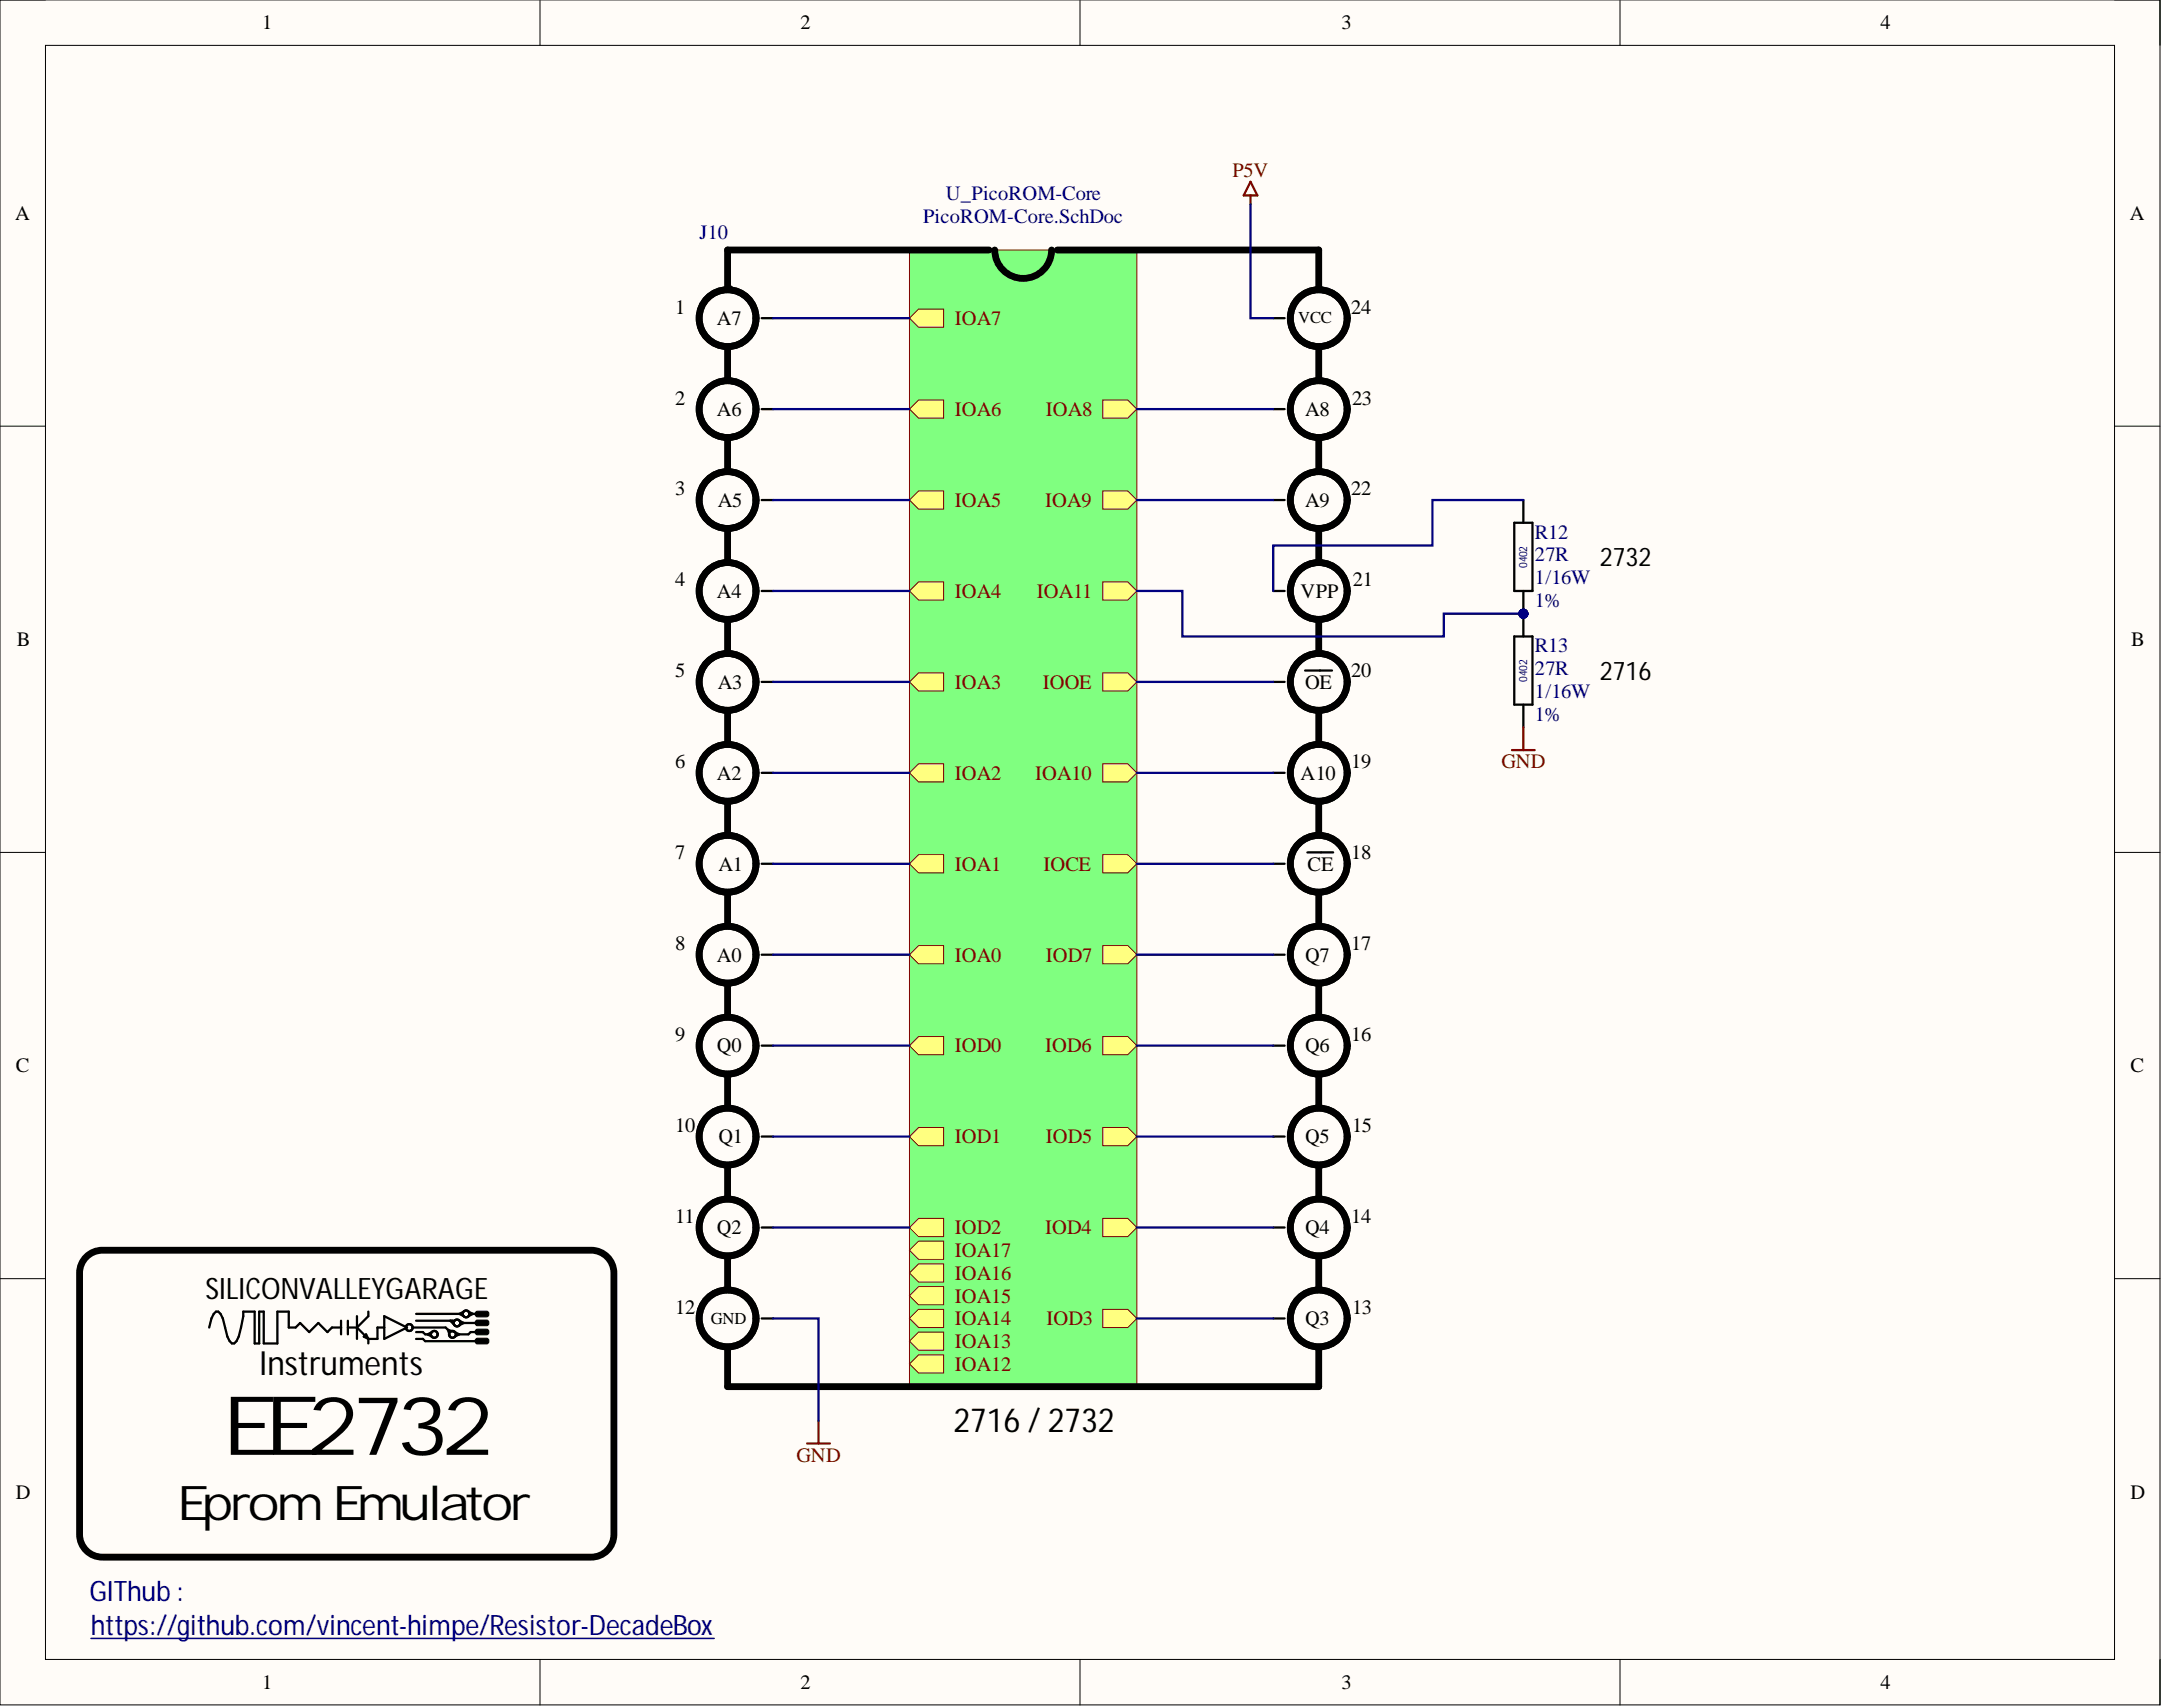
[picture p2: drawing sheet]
<svg xmlns="http://www.w3.org/2000/svg" width="241mm" height="190mm" viewBox="0 0 241 190" stroke-linecap="round" stroke-linejoin="round" font-family="sans-serif">
<defs><g id="words">
<text font-size="9.1" x="24.7" y="162.4">EE2732</text>
<text font-size="5.3" x="19.7" y="169.6">EpromEmulator</text>
<g font-size="3.7">
<text x="28.9" y="153.5">Instruments</text>
<text x="106.4" y="159.8">2716 / 2732</text>
</g>
<text font-size="3.3" x="22.9" y="144.9">SILICONVALLEYGARAGE</text>
<g font-size="3.1" fill="#000080">
<text x="10" y="178.7">GIThub:</text>
<text x="10.2" y="182.5">https://github.com/vincent-himpe/Resistor-DecadeBox</text>
</g>
<g font-size="2.9">
<text x="178.6" y="63.2">2732</text>
<text x="178.6" y="75.8">2716</text>
</g>
<g font-size="2.3">
<text x="29.3" y="3.3">1</text>
<text x="89.3" y="3.3">2</text>
<text x="149.7" y="3.3">3</text>
<text x="209.9" y="3.3">4</text>
<text x="1.7" y="24.5">A</text>
<text x="237.7" y="24.5">A</text>
<text x="75.4" y="35">1</text>
<text x="150.8" y="35">24</text>
<text x="80" y="36.3">A7</text>
<text x="75.4" y="45.1">2</text>
<text x="80" y="46.4">A6</text>
<text x="145.7" y="46.4">A8</text>
<text x="150.9" y="45.1">23</text>
<text x="75.4" y="55.3">3</text>
<text x="80.1" y="56.6">A5</text>
<text x="145.7" y="56.6">A9</text>
<text x="150.8" y="55.3">22</text>
<text x="75.4" y="65.4">4</text>
<text x="151" y="65.4">21</text>
<text x="80" y="66.7">A4</text>
<text x="145.2" y="66.7">VPP</text>
<text x="1.9" y="72.1">B</text>
<text x="75.4" y="75.6">5</text>
<text x="80.1" y="76.9">A3</text>
<text x="145.7" y="76.9">OE</text>
<text x="150.8" y="75.6">20</text>
<text x="237.9" y="72.1">B</text>
<text x="75.4" y="85.7">6</text>
<text x="80" y="87">A2</text>
<text x="145.2" y="87">A10</text>
<text x="150.8" y="85.7">19</text>
<text x="75.4" y="95.9">7</text>
<text x="150.8" y="95.9">18</text>
<text x="80.2" y="97.2">A1</text>
<text x="145.9" y="97.2">CE</text>
<text x="75.4" y="106">8</text>
<text x="80" y="107.3">A0</text>
<text x="145.7" y="107.3">Q7</text>
<text x="150.8" y="106">17</text>
<text x="1.8" y="119.7">C</text>
<text x="75.4" y="116.2">9</text>
<text x="80" y="117.5">Q0</text>
<text x="145.7" y="117.5">Q6</text>
<text x="150.8" y="116.2">16</text>
<text x="237.8" y="119.7">C</text>
<text x="75.4" y="126.3">10</text>
<text x="80.2" y="127.6">Q1</text>
<text x="145.7" y="127.6">Q5</text>
<text x="150.9" y="126.3">15</text>
<text x="75.4" y="136.5">11</text>
<text x="80" y="137.8">Q2</text>
<text x="145.7" y="137.8">Q4</text>
<text x="150.8" y="136.5">14</text>
<text x="75.4" y="146.6">12</text>
<text x="145.7" y="147.9">Q3</text>
<text x="150.9" y="146.6">13</text>
<text x="1.8" y="167.3">D</text>
<text x="237.8" y="167.3">D</text>
<text x="29.3" y="188.5">1</text>
<text x="89.3" y="188.5">2</text>
<text x="149.7" y="188.5">3</text>
<text x="209.9" y="188.5">4</text>
</g>
<g font-size="2.3" fill="#000080">
<text x="105.6" y="22.3">U_PicoROM-Core</text>
<text x="78.1" y="26.6">J10</text>
<text x="103" y="24.9">PicoROM-Core.SchDoc</text>
<text x="171.3" y="65.2">1/16W</text>
<text x="171.3" y="62.7">27R</text>
<text x="171.3" y="60.1">R12</text>
<text x="171.3" y="67.7">1%</text>
<text x="171.3" y="77.9">1/16W</text>
<text x="171.3" y="75.3">27R</text>
<text x="171.3" y="72.8">R13</text>
<text x="171.3" y="80.4">1%</text>
</g>
<g font-size="2.3" fill="#800000">
<text x="137.5" y="19.8">P5V</text>
<text x="106.6" y="36.3">IOA7</text>
<text x="106.6" y="46.4">IOA6</text>
<text x="116.7" y="46.4">IOA8</text>
<text x="106.6" y="56.6">IOA5</text>
<text x="116.6" y="56.6">IOA9</text>
<text x="106.6" y="66.7">IOA4</text>
<text x="115.7" y="66.7">IOA11</text>
<text x="106.6" y="76.9">IOA3</text>
<text x="116.4" y="76.9">IOOE</text>
<text x="106.6" y="87">IOA2</text>
<text x="115.5" y="87">IOA10</text>
<text x="167.6" y="85.7">GND</text>
<text x="106.6" y="97.2">IOA1</text>
<text x="116.5" y="97.2">IOCE</text>
<text x="106.6" y="107.3">IOA0</text>
<text x="116.7" y="107.3">IOD7</text>
<text x="106.6" y="117.5">IOD0</text>
<text x="116.6" y="117.5">IOD6</text>
<text x="106.6" y="127.6">IOD1</text>
<text x="116.7" y="127.6">IOD5</text>
<text x="106.6" y="137.8">IOD2</text>
<text x="116.6" y="137.8">IOD4</text>
<text x="106.6" y="142.8">IOA16</text>
<text x="106.6" y="140.3">IOA17</text>
<text x="106.6" y="147.9">IOA14</text>
<text x="106.6" y="145.4">IOA15</text>
<text x="116.8" y="147.9">IOD3</text>
<text x="106.6" y="153">IOA12</text>
<text x="106.6" y="150.4">IOA13</text>
<text x="88.9" y="163.1">GND</text>
</g>
<g font-size="1.9">
<text x="144.9" y="36.1">VCC</text>
<text x="79.3" y="147.7">GND</text>
</g>
<g font-size="1.3" fill="#000080">
<text x="170.4" y="63.4" transform="rotate(-90 170.4 63.4)">0402</text>
<text x="170.4" y="76.1" transform="rotate(-90 170.4 76.1)">0402</text>
</g>
</g></defs>
<path d="M0 0h241.1v190.3h-241.1z" fill-rule="evenodd" fill="#fffcf8"/>
<path d="M0 0h241.1v190.3h-241.1z" fill="none" stroke="#000" stroke-width=".11"/>
<path d="M5.1 5.1h230.9v180.1h-230.9z" fill-rule="evenodd" fill="#fffcf8"/>
<g fill="none" stroke="#000" stroke-width=".11">
<path d="M0 0h5.1M60.3 0v5.1M120.5 0v5.1M180.8 0v5.1M236 0h5.1v5.1M5.1 5.1h230.9v180.1h-230.9zM0 47.6h5.1M236 47.6h5.1M0 95.1h5.1M236 95.1h5.1M0 142.7h5.1M236 142.7h5.1"/>
<path d="M60.3 185.2v5.1M120.5 185.2v5.1M180.8 185.2v5.1M241.1 185.2v5.1"/>
</g>
<path d="M101.5 27.9h25.4v126.8h-25.4z" fill-rule="evenodd" fill="#80ff80"/>
<path d="M101.5 27.9h25.4v126.8h-25.4z" fill="none" stroke="#800000" stroke-width=".11"/>
<path d="M101.5 106.5l1-1h2.8v2.1h-2.8z" fill-rule="evenodd" fill="#ffff80"/>
<path d="M101.5 106.5l1-1h2.8v2.1h-2.8z" fill="none" stroke="#800000" stroke-width=".11"/>
<path d="M101.5 96.4l1-1h2.8v2h-2.8z" fill-rule="evenodd" fill="#ffff80"/>
<path d="M101.5 96.4l1-1h2.8v2h-2.8z" fill="none" stroke="#800000" stroke-width=".11"/>
<path d="M101.5 86.2l1-1h2.8v2.1h-2.8z" fill-rule="evenodd" fill="#ffff80"/>
<path d="M101.5 86.2l1-1h2.8v2.1h-2.8z" fill="none" stroke="#800000" stroke-width=".11"/>
<path d="M101.5 76.1l1-1h2.8v2h-2.8z" fill-rule="evenodd" fill="#ffff80"/>
<path d="M101.5 76.1l1-1h2.8v2h-2.8z" fill="none" stroke="#800000" stroke-width=".11"/>
<path d="M101.5 66l1-1.1h2.8v2.1h-2.8z" fill-rule="evenodd" fill="#ffff80"/>
<path d="M101.5 66l1-1.1h2.8v2.1h-2.8z" fill="none" stroke="#800000" stroke-width=".11"/>
<path d="M101.5 55.8l1-1h2.8v2h-2.8z" fill-rule="evenodd" fill="#ffff80"/>
<path d="M101.5 55.8l1-1h2.8v2h-2.8z" fill="none" stroke="#800000" stroke-width=".11"/>
<path d="M101.5 45.7l1-1.1h2.8v2.1h-2.8z" fill-rule="evenodd" fill="#ffff80"/>
<path d="M101.5 45.7l1-1.1h2.8v2.1h-2.8z" fill="none" stroke="#800000" stroke-width=".11"/>
<path d="M101.5 35.5l1-1h2.8v2h-2.8z" fill-rule="evenodd" fill="#ffff80"/>
<path d="M101.5 35.5l1-1h2.8v2h-2.8z" fill="none" stroke="#800000" stroke-width=".11"/>
<path d="M123.1 44.6h2.8l1 1.1-1 1h-2.8z" fill-rule="evenodd" fill="#ffff80"/>
<path d="M123.1 44.6h2.8l1 1.1-1 1h-2.8z" fill="none" stroke="#800000" stroke-width=".11"/>
<path d="M123.1 54.8h2.8l1 1-1 1h-2.8z" fill-rule="evenodd" fill="#ffff80"/>
<path d="M123.1 54.8h2.8l1 1-1 1h-2.8z" fill="none" stroke="#800000" stroke-width=".11"/>
<path d="M123.1 85.2h2.8l1 1-1 1.1h-2.8z" fill-rule="evenodd" fill="#ffff80"/>
<path d="M123.1 85.2h2.8l1 1-1 1.1h-2.8z" fill="none" stroke="#800000" stroke-width=".11"/>
<path d="M123.1 64.9h2.8l1 1.1-1 1h-2.8z" fill-rule="evenodd" fill="#ffff80"/>
<path d="M123.1 64.9h2.8l1 1.1-1 1h-2.8z" fill="none" stroke="#800000" stroke-width=".11"/>
<path d="M101.5 152.2l1-1h2.8v2h-2.8z" fill-rule="evenodd" fill="#ffff80"/>
<path d="M101.5 152.2l1-1h2.8v2h-2.8z" fill="none" stroke="#800000" stroke-width=".11"/>
<path d="M101.5 149.7l1-1h2.8v2h-2.8z" fill-rule="evenodd" fill="#ffff80"/>
<path d="M101.5 149.7l1-1h2.8v2h-2.8z" fill="none" stroke="#800000" stroke-width=".11"/>
<path d="M101.5 147.1l1-1h2.8v2.1h-2.8z" fill-rule="evenodd" fill="#ffff80"/>
<path d="M101.5 147.1l1-1h2.8v2.1h-2.8z" fill="none" stroke="#800000" stroke-width=".11"/>
<path d="M101.5 144.6l1-1h2.8v2h-2.8z" fill-rule="evenodd" fill="#ffff80"/>
<path d="M101.5 144.6l1-1h2.8v2h-2.8z" fill="none" stroke="#800000" stroke-width=".11"/>
<path d="M101.5 116.7l1-1h2.8v2h-2.8z" fill-rule="evenodd" fill="#ffff80"/>
<path d="M101.5 116.7l1-1h2.8v2h-2.8z" fill="none" stroke="#800000" stroke-width=".11"/>
<path d="M101.5 126.8l1-1h2.8v2.1h-2.8z" fill-rule="evenodd" fill="#ffff80"/>
<path d="M101.5 126.8l1-1h2.8v2.1h-2.8z" fill="none" stroke="#800000" stroke-width=".11"/>
<path d="M101.5 137l1-1h2.8v2h-2.8z" fill-rule="evenodd" fill="#ffff80"/>
<path d="M101.5 137l1-1h2.8v2h-2.8z" fill="none" stroke="#800000" stroke-width=".11"/>
<path d="M123.1 146.1h2.8l1 1-1 1.1h-2.8z" fill-rule="evenodd" fill="#ffff80"/>
<path d="M123.1 146.1h2.8l1 1-1 1.1h-2.8z" fill="none" stroke="#800000" stroke-width=".11"/>
<path d="M123.1 136h2.8l1 1-1 1h-2.8z" fill-rule="evenodd" fill="#ffff80"/>
<path d="M123.1 136h2.8l1 1-1 1h-2.8z" fill="none" stroke="#800000" stroke-width=".11"/>
<path d="M123.1 125.8h2.8l1 1-1 1.1h-2.8z" fill-rule="evenodd" fill="#ffff80"/>
<path d="M123.1 125.8h2.8l1 1-1 1.1h-2.8z" fill="none" stroke="#800000" stroke-width=".11"/>
<path d="M123.1 115.7h2.8l1 1-1 1h-2.8z" fill-rule="evenodd" fill="#ffff80"/>
<path d="M123.1 115.7h2.8l1 1-1 1h-2.8z" fill="none" stroke="#800000" stroke-width=".11"/>
<path d="M123.1 105.5h2.8l1 1-1 1.1h-2.8z" fill-rule="evenodd" fill="#ffff80"/>
<path d="M123.1 105.5h2.8l1 1-1 1.1h-2.8z" fill="none" stroke="#800000" stroke-width=".11"/>
<path d="M123.1 95.4h2.8l1 1-1 1h-2.8z" fill-rule="evenodd" fill="#ffff80"/>
<path d="M123.1 95.4h2.8l1 1-1 1h-2.8z" fill="none" stroke="#800000" stroke-width=".11"/>
<path d="M123.1 75.1h2.8l1 1-1 1h-2.8z" fill-rule="evenodd" fill="#ffff80"/>
<path d="M123.1 75.1h2.8l1 1-1 1h-2.8z" fill="none" stroke="#800000" stroke-width=".11"/>
<path d="M101.5 142.1l1-1.1h2.8v2.1h-2.8z" fill-rule="evenodd" fill="#ffff80"/>
<path d="M101.5 142.1l1-1.1h2.8v2.1h-2.8z" fill="none" stroke="#800000" stroke-width=".11"/>
<path d="M101.5 139.5l1-1h2.8v2h-2.8z" fill-rule="evenodd" fill="#ffff80"/>
<path d="M101.5 139.5l1-1h2.8v2h-2.8z" fill="none" stroke="#800000" stroke-width=".11"/>
<g fill="none" stroke="#000" stroke-width=".25">
<path d="M85 35.5h1.3M142.1 35.5h1.3M85 45.7h1.3M85 55.8h1.3M142.1 45.7h1.3M142.1 55.8h1.3M85 66h1.3M85 76.1h1.3M142.1 66h1.3M142.1 76.1h1.3M145.7 74.8h3M85 86.2h1.3"/>
<path d="M85 96.4h1.3M142.1 86.2h1.3M142.1 96.4h1.3M145.9 95.1h2.9M85 106.5h1.3M85 116.7h1.3M142.1 106.5h1.3M142.1 116.7h1.3M85 126.8h1.3M85 137h1.3M142.1 126.8h1.3M142.1 137h1.3"/>
<path d="M23.3 148.2l.3-1.1 .3-.5 .2-.2h.3l.2 .2 .3 .5 .5 2.1 .2 .5 .3 .2h.2l.3-.2a9.5 9.5 0 0 0 .8-3.3h1.2v3.5h.5v-3.5h.5v3.5h1.6v-3.5h1.2v1.8h.8l.5-.6 1 1.1 1-1.1 1 1.1 .5-.5h1.1M38.1 147.4v1.5M38.8 148.2h1M38.8 147.4v1.5M39.8 146.9v2.5M39.8 148.2l1.3 1.2M40.6 149.2l.3-.3 .2 .5zM41.1 146.4v.5l-1.3 1.3M41.1 149.4v.5M42.9 148.2h-.8v1.2h-1M42.9 146.9l2.5 1.3-2.5 1.2zM46.2 148.2h3.5l.5 .5"/>
<path d="M46.4 149.4h.8l.3 .3h6M46.4 146.6h5.1M46.4 147.4h4.4M46.4 148.7h.8l.3 .2h.5M48.2 148.7l-.5 .2 .5 .3M50.2 147.4l.6 .5M50.2 149.2l-.2-.8 1.3 .5-.5 .3M51.3 147.4l.5 .2-.5 .3M51.5 147.6h2M51.8 146.4l-.5 .2 .5 .3M52.3 146.4l.5 .2-.5 .3M52.5 146.6h1"/>
<path d="M53.5 148.7h-1l-.2 .2h-1.3M85 147.1h1.3M142.1 147.1h1.3"/>
<circle cx="45.7" cy="148.2" r=".38"/>
<circle cx="48.5" cy="148.9" r=".38"/>
<circle cx="50.5" cy="148.9" r=".38"/>
<circle cx="51" cy="147.6" r=".38"/>
<circle cx="52" cy="146.6" r=".38"/>
</g>
<g fill="none" stroke="#000" stroke-width=".76">
<path d="M81.2 38.8v3.6M110.4 27.9h-29.2v4.3h.3M111 27.9a3.2 3.2 0 0 0 3.2 3.2 3.2 3.2 0 0 0 3.2-3.2M118 27.9h29.2v4.3M147.2 38.8v3.6M81.2 49v3.5M81.2 59.1v3.6M147.2 49v3.5M147.2 59.1v3.6M81.2 69.3v3.5M81.2 79.4v3.6M147.2 69.3v3.5"/>
<path d="M147.2 79.4v3.6M81.2 89.5v3.6M81.2 99.7v3.5M147.2 89.5v3.6M147.2 99.7v3.5M81.2 109.8v3.6M81.2 120v3.5M147.2 109.8v3.6M147.2 120v3.5M81.2 130.1v3.6M147.2 130.1v3.6M9.4 140.5a2.54 2.54 0 0 1 2-1h54.6a2.54 2.54 0 0 1 2.5 2.6v29.1a2.53 2.53 0 0 1-2.5 2.6h-54.6a2.54 2.54 0 0 1-2.5-2.6v-29.1v-.6l.2-.6z"/>
<path d="M81.2 140.3v3.5M81.2 150.4v4.3h66v-4.3M147.2 140.3v3.5"/>
<circle cx="81.2" cy="35.5" r="3.2"/>
<circle cx="147.2" cy="35.5" r="3.2"/>
<circle cx="81.2" cy="55.8" r="3.2"/>
<circle cx="81.2" cy="45.7" r="3.2"/>
<circle cx="147.2" cy="55.8" r="3.2"/>
<circle cx="147.2" cy="45.7" r="3.2"/>
<circle cx="81.2" cy="66" r="3.2"/>
<circle cx="81.2" cy="76.1" r="3.2"/>
<circle cx="147.2" cy="66" r="3.2"/>
<circle cx="147.2" cy="76.1" r="3.2"/>
<circle cx="81.2" cy="96.4" r="3.2"/>
<circle cx="81.2" cy="86.2" r="3.2"/>
<circle cx="147.2" cy="96.4" r="3.2"/>
<circle cx="147.2" cy="86.2" r="3.2"/>
<circle cx="81.2" cy="106.5" r="3.2"/>
<circle cx="81.2" cy="116.7" r="3.2"/>
<circle cx="147.2" cy="106.5" r="3.2"/>
<circle cx="147.2" cy="116.7" r="3.2"/>
<circle cx="81.2" cy="137" r="3.2"/>
<circle cx="81.2" cy="126.8" r="3.2"/>
<circle cx="147.2" cy="126.8" r="3.2"/>
<circle cx="147.2" cy="137" r="3.2"/>
<circle cx="81.2" cy="147.1" r="3.2"/>
<circle cx="147.2" cy="147.1" r="3.2"/>
</g>
<path d="M10.2 182.8h69.5" fill="none" stroke="#000080" stroke-width=".17"/>
<path d="M53.1 149.4l.2-.1h1a.32 .32 0 0 1 .3 .4 .32 .32 0 0 1-.3 .3h-1a.34 .34 0 0 1-.2-.6zM53.1 146.4l.2-.1h1a.32 .32 0 0 1 .3 .3 .32 .32 0 0 1-.3 .4h-1a.34 .34 0 0 1-.2-.6zM53.1 147.4l.2-.1h1a.32 .32 0 0 1 .3 .3 .32 .32 0 0 1-.3 .4h-1a.34 .34 0 0 1-.2-.6zM53.1 148.4l.2-.1h1a.32 .32 0 0 1 .3 .3 .32 .32 0 0 1-.3 .4h-1a.34 .34 0 0 1-.2-.6z" fill="#000"/>
<path d="M53.1 149.4l.2-.1h1a.32 .32 0 0 1 .3 .4 .32 .32 0 0 1-.3 .3h-1a.34 .34 0 0 1-.2-.6zM53.1 146.4l.2-.1h1a.32 .32 0 0 1 .3 .3 .32 .32 0 0 1-.3 .4h-1a.34 .34 0 0 1-.2-.6zM53.1 147.4l.2-.1h1a.32 .32 0 0 1 .3 .3 .32 .32 0 0 1-.3 .4h-1a.34 .34 0 0 1-.2-.6zM53.1 148.4l.2-.1h1a.32 .32 0 0 1 .3 .3 .32 .32 0 0 1-.3 .4h-1a.34 .34 0 0 1-.2-.6z" fill="none" stroke="#000" stroke-width=".11"/>
<path d="M139.6 20.3l.7 1.5h-1.5zM139.6 21.8v1M91.4 158.6v2.5M90.1 161.1h2.5" fill="none" stroke="#800000" stroke-width=".25"/>
<g fill="none" stroke="#000080" stroke-width=".25">
<path d="M86.3 35.5h15.2M139.6 22.8v12.7h2.5M86.3 45.7h15.2M86.3 55.8h15.2M126.9 45.7h15.2M126.9 55.8h15.2M86.3 66h15.2M86.3 76.1h15.2M126.9 76.1h15.2M86.3 86.2h15.2M86.3 96.4h15.2M126.9 86.2h15.2"/>
<path d="M126.9 96.4h15.2M86.3 106.5h15.2M86.3 116.7h15.2M126.9 106.5h15.2M126.9 116.7h15.2M86.3 126.8h15.2M86.3 137h15.2M126.9 126.8h15.2M126.9 137h15.2M86.3 147.1h5.1v11.5M126.9 147.1h15.2"/>
</g>
<circle cx="170" cy="68.5" r=".51" fill="#000080"/>
<circle cx="170" cy="68.5" r=".51" fill="none" stroke="#000080" stroke-width=".11"/>
<path d="M170 68.5v2.5M170 78.6v2.6" fill="none" stroke="#000" stroke-width=".25"/>
<circle cx="170" cy="68.5" r=".51" fill="#000080"/>
<circle cx="170" cy="68.5" r=".51" fill="none" stroke="#000080" stroke-width=".11"/>
<path d="M169 71h2v7.6h-2z" fill="none" stroke="#000" stroke-width=".25"/>
<circle cx="170" cy="68.5" r=".51" fill="#000080"/>
<circle cx="170" cy="68.5" r=".51" fill="none" stroke="#000080" stroke-width=".11"/>
<path d="M170 66v2.5" fill="none" stroke="#000" stroke-width=".25"/>
<circle cx="170" cy="68.5" r=".51" fill="#000080"/>
<circle cx="170" cy="68.5" r=".51" fill="none" stroke="#000080" stroke-width=".11"/>
<path d="M169 58.3h2v7.7h-2zM170 55.8v2.5" fill="none" stroke="#000" stroke-width=".25"/>
<path d="M168.8 83.7h2.5M170 81.2v2.5" fill="none" stroke="#800000" stroke-width=".25"/>
<path d="M126.9 66h5.1v5h29.1v-2.5h8.9" fill="none" stroke="#000080" stroke-width=".25"/>
<circle cx="170" cy="68.5" r=".51" fill="#000080"/>
<circle cx="170" cy="68.5" r=".51" fill="none" stroke="#000080" stroke-width=".11"/>
<path d="M170 55.8h-10.1v5.1h-17.8v5.1" fill="none" stroke="#000080" stroke-width=".25"/>
<use href="#words"/>
</svg>
